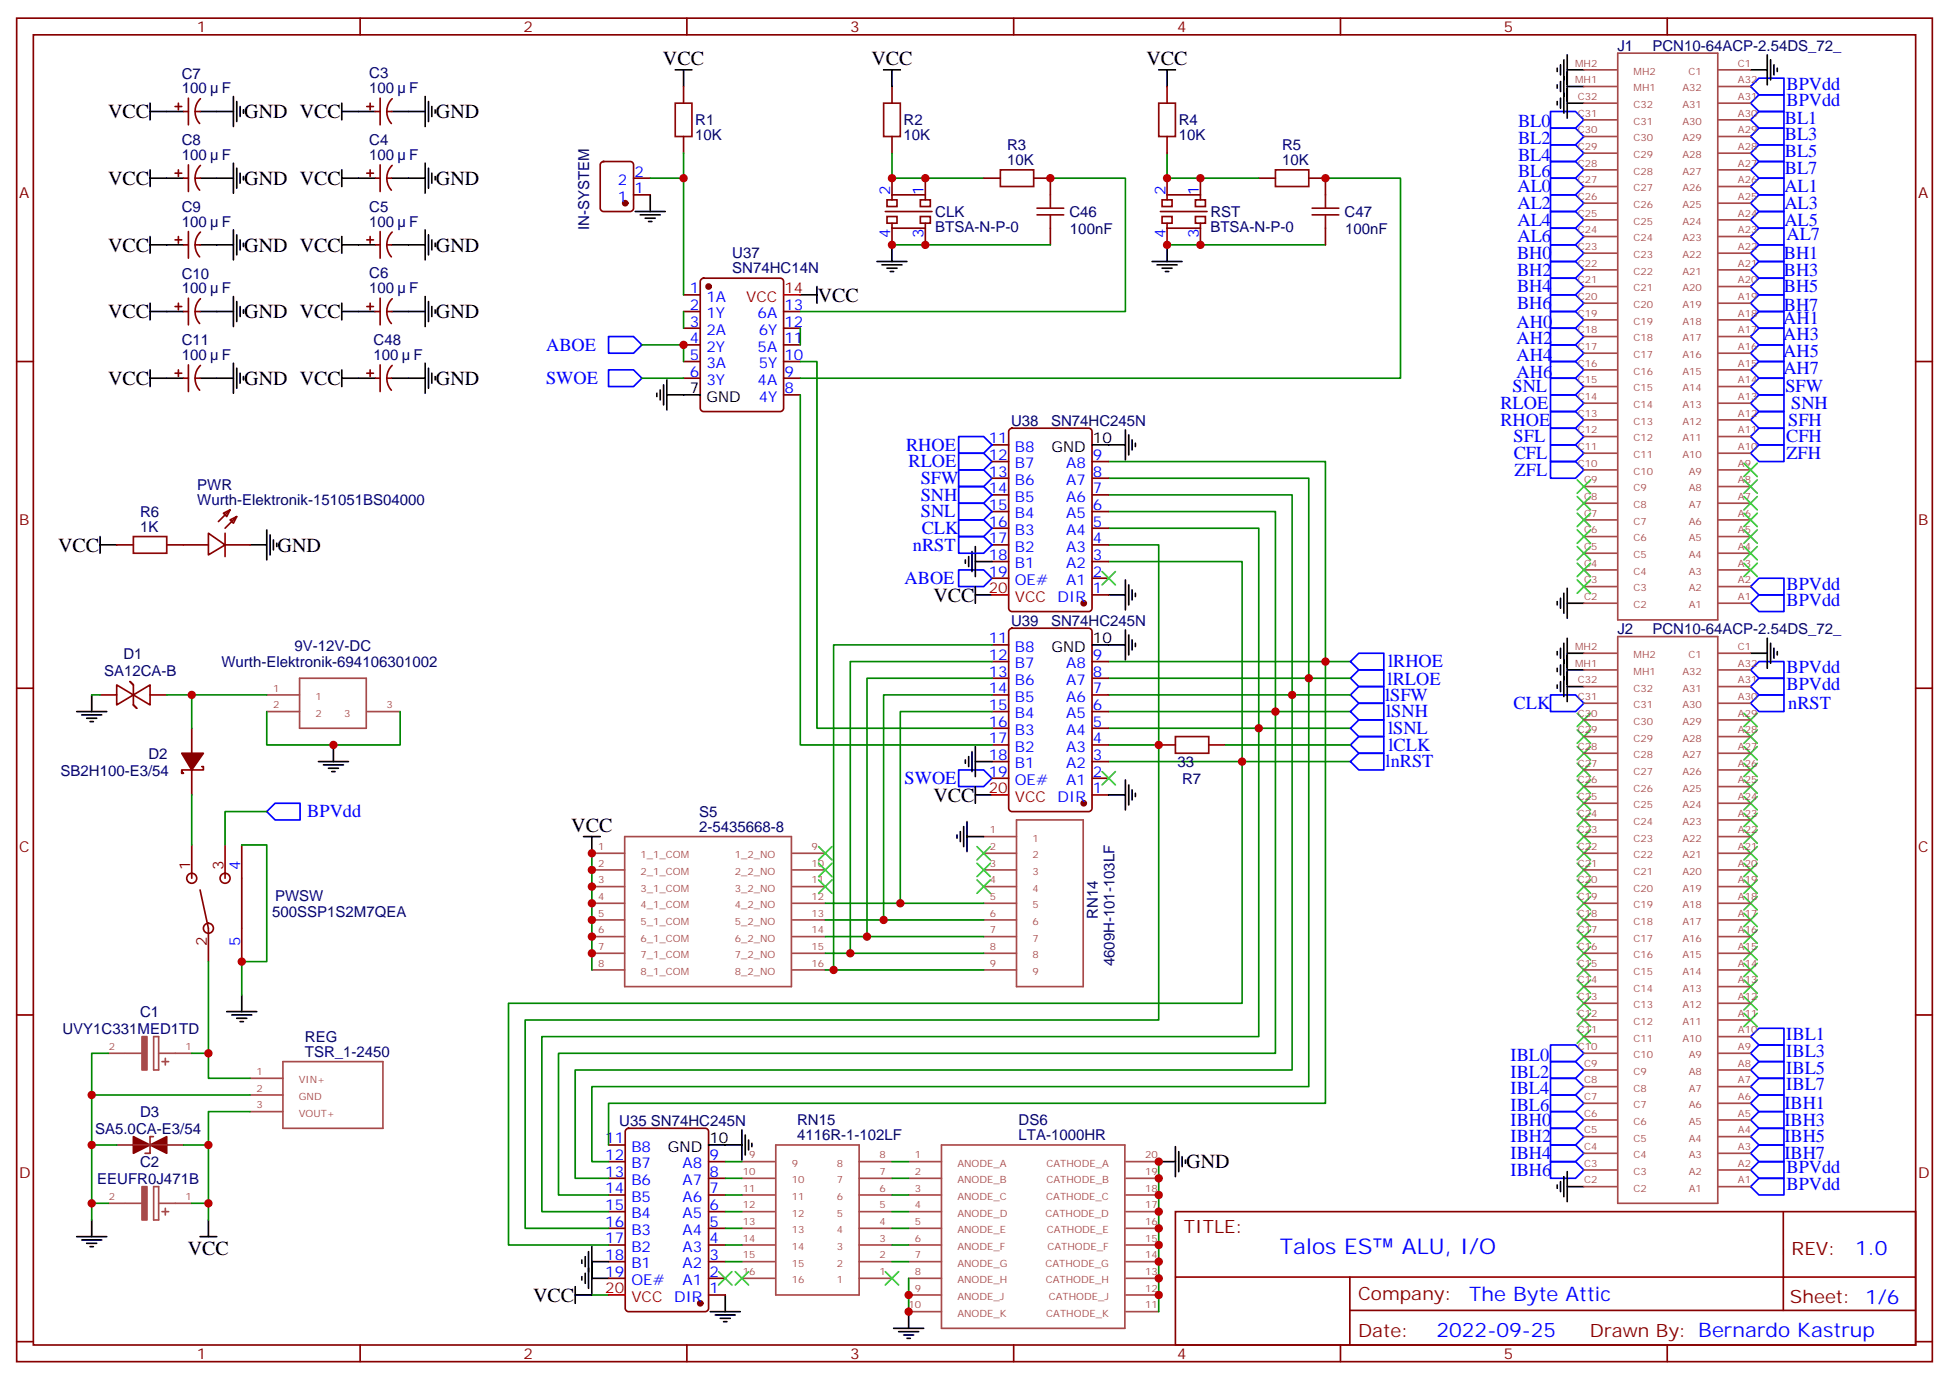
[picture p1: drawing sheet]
<svg xmlns="http://www.w3.org/2000/svg" width="412mm" height="292mm" viewBox="0 0 412 292" stroke-linecap="round" stroke-linejoin="round" font-family="sans-serif">
<defs><g id="words">
<g font-size="4.6" fill="#00f">
<text x="270.8" y="265.5">Talos ES</text>
<text x="296.6" y="265.5">ALU, I/O</text>
</g>
<g font-size="4.2">
<text x="140.3" y="13.7">VCC</text>
<text x="184.4" y="13.7">VCC</text>
<text x="242.6" y="13.7">VCC</text>
<text x="22.9" y="25.1">VCC</text>
<text x="51.7" y="25.1">GND VCC</text>
<text x="92.3" y="25">GND</text>
<text x="22.9" y="39.2">VCC</text>
<text x="51.7" y="39.2">GND VCC</text>
<text x="92.3" y="39.1">GND</text>
<text x="22.9" y="53.3">VCC</text>
<text x="51.7" y="53.3">GND VCC</text>
<text x="92.3" y="53.2">GND</text>
<text x="173" y="63.8">VCC</text>
<text x="22.9" y="67.4">VCC</text>
<text x="51.7" y="67.4">GND VCC</text>
<text x="92.3" y="67.3">GND</text>
<text x="22.9" y="81.5">VCC</text>
<text x="51.7" y="81.5">GND VCC</text>
<text x="92.3" y="81.5">GND</text>
<text x="12.3" y="116.7">VCC</text>
<text x="58.7" y="116.7">GND</text>
<text x="197.5" y="127.3">VCC</text>
<text x="197.5" y="169.7">VCC</text>
<text x="120.9" y="176">VCC</text>
<text x="251" y="247.3">GND</text>
<text x="39.7" y="265.7">VCC</text>
<text x="112.8" y="275.5">VCC</text>
</g>
<g font-size="4.2" fill="#00f">
<text x="392.5" y="265.7">1.0</text>
<text x="310.9" y="275.3">The Byte Attic</text>
<text x="304" y="283.1">2022-09-25</text>
</g>
<g font-size="3.9" fill="#00f">
<text x="378" y="19">BPVdd</text>
<text x="378" y="22.5">BPVdd</text>
<text x="321.2" y="27">BL0</text>
<text x="377.7" y="29.7">BL3</text>
<text x="377.7" y="26.2">BL1</text>
<text x="321.2" y="34">BL4</text>
<text x="321.2" y="30.5">BL2</text>
<text x="377.7" y="33.2">BL5</text>
<text x="321.1" y="40.7">AL0</text>
<text x="321.2" y="37.6">BL6</text>
<text x="377.6" y="40.7">AL1</text>
<text x="377.7" y="36.8">BL7</text>
<text x="321.1" y="47.7">AL4</text>
<text x="321.1" y="44.2">AL2</text>
<text x="377.6" y="47.8">AL5</text>
<text x="377.6" y="44.2">AL3</text>
<text x="321.1" y="51.3">AL6</text>
<text x="378" y="50.7">AL7</text>
<text x="321" y="58.3">BH2</text>
<text x="321" y="54.8">BH0</text>
<text x="377.4" y="58.3">BH3</text>
<text x="377.4" y="54.8">BH1</text>
<text x="321" y="65.4">BH6</text>
<text x="321" y="61.9">BH4</text>
<text x="377.4" y="65.8">BH7</text>
<text x="377.4" y="61.9">BH5</text>
<text x="320.9" y="69.3">AH0</text>
<text x="377.3" y="68.5">AH1</text>
<text x="115.6" y="74.2">ABOE</text>
<text x="320.9" y="76.4">AH4</text>
<text x="320.9" y="72.8">AH2</text>
<text x="377.3" y="75.6">AH5</text>
<text x="377.3" y="72">AH3</text>
<text x="115.6" y="81.3">SWOE</text>
<text x="320" y="83">SNL</text>
<text x="320.9" y="79.9">AH6</text>
<text x="377.3" y="79.1">AH7</text>
<text x="377.8" y="83">SFW</text>
<text x="317.5" y="86.5">RLOE</text>
<text x="379" y="86.6">SNH</text>
<text x="191.7" y="95.4">RHOE</text>
<text x="317.5" y="90.1">RHOE</text>
<text x="320.3" y="93.6">SFL</text>
<text x="377.9" y="93.6">CFH</text>
<text x="378.4" y="90.1">SFH</text>
<text x="192.2" y="98.9">RLOE</text>
<text x="320.3" y="97.1">CFL</text>
<text x="320.5" y="100.7">ZFL</text>
<text x="378" y="97.1">ZFH</text>
<text x="194.8" y="102.4">SFW</text>
<text x="194.8" y="106">SNH</text>
<text x="194.8" y="109.5">SNL</text>
<text x="195" y="113">CLK</text>
<text x="193.2" y="116.5">nRST</text>
<text x="191.4" y="123.6">ABOE</text>
<text x="378" y="124.8">BPVdd</text>
<text x="378" y="128.3">BPVdd</text>
<text x="293.7" y="141.2">lRHOE</text>
<text x="378" y="142.5">BPVdd</text>
<text x="293.1" y="148.4">lSFW</text>
<text x="293.6" y="144.9">lRLOE</text>
<text x="378" y="146">BPVdd</text>
<text x="293.3" y="151.8">lSNH</text>
<text x="293.7" y="155.3">lSNL</text>
<text x="320.3" y="150.1">CLK</text>
<text x="378.4" y="150">nRST</text>
<text x="293.8" y="158.9">lCLK</text>
<text x="191.4" y="165.9">SWOE</text>
<text x="293.2" y="162.4">lnRST</text>
<text x="65" y="173">BPVdd</text>
<text x="378" y="220.2">IBL1</text>
<text x="319.6" y="224.5">IBL0</text>
<text x="378" y="227.3">IBL5</text>
<text x="378" y="223.7">IBL3</text>
<text x="319.6" y="231.6">IBL4</text>
<text x="319.6" y="228.1">IBL2</text>
<text x="378" y="230.8">IBL7</text>
<text x="319.6" y="238.2">IBH0</text>
<text x="319.6" y="235.1">IBL6</text>
<text x="377.6" y="238.3">IBH3</text>
<text x="377.6" y="234.7">IBH1</text>
<text x="319.6" y="245.3">IBH4</text>
<text x="319.6" y="241.8">IBH2</text>
<text x="377.6" y="245.3">IBH7</text>
<text x="377.6" y="241.8">IBH5</text>
<text x="319.6" y="248.8">IBH6</text>
<text x="378" y="251.8">BPVdd</text>
<text x="378" y="248.3">BPVdd</text>
</g>
<g font-size="3.9" fill="#800">
<text x="250.5" y="261">TITLE:</text>
<text x="379.1" y="265.7">REV:</text>
<text x="287.4" y="275.2">Company:</text>
<text x="378.7" y="275.8">Sheet: 1/6</text>
<text x="287.4" y="282.9">Date:</text>
<text x="336.4" y="283">Drawn By: Bernardo Kastrup</text>
</g>
<g font-size="3.2" fill="#800">
<text x="41.6" y="6.8">1</text>
<text x="110.8" y="6.8">2</text>
<text x="179.9" y="6.8">3</text>
<text x="249.1" y="6.8">4</text>
<text x="318.2" y="6.8">5</text>
<text x="4.1" y="41.9">A</text>
<text x="405.9" y="41.9">A</text>
<text x="4.1" y="111.1">B</text>
<text x="405.9" y="111.1">B</text>
<text x="4.1" y="180.2">C</text>
<text x="40.2" y="184.1" transform="rotate(-90 40.2 184.1)">1</text>
<text x="47.3" y="184.1" transform="rotate(-90 47.3 184.1)">3</text>
<text x="405.9" y="180.2">C</text>
<text x="43.7" y="200.2" transform="rotate(-90 43.7 200.2)">2</text>
<text x="4.1" y="249.4">D</text>
<text x="405.9" y="249.4">D</text>
<text x="41.6" y="287.7">1</text>
<text x="110.8" y="287.7">2</text>
<text x="179.9" y="287.7">3</text>
<text x="249.1" y="287.7">4</text>
<text x="318.2" y="287.7">5</text>
</g>
<g font-size="3.2" fill="#000080">
<text x="342.2" y="10.7">J1</text>
<text x="349.6" y="10.7">PCN10-64ACP-2.54DS_72_</text>
<text x="38.5" y="16.6">C7</text>
<text x="78.1" y="16.5">C3</text>
<text x="38.5" y="19.7">100</text>
<text x="46.9" y="19.7">F</text>
<text x="78.1" y="19.7">100</text>
<text x="86.6" y="19.7">F</text>
<text x="147.1" y="29.7">10K</text>
<text x="147.1" y="26.5">R1</text>
<text x="191.2" y="29.7">10K</text>
<text x="191.2" y="26.5">R2</text>
<text x="249.4" y="29.7">10K</text>
<text x="249.4" y="26.5">R4</text>
<text x="38.5" y="33.8">100</text>
<text x="38.5" y="30.7">C8</text>
<text x="46.9" y="33.8">F</text>
<text x="78.1" y="33.8">100</text>
<text x="78.1" y="30.7">C4</text>
<text x="86.6" y="33.8">F</text>
<text x="213.1" y="34.9">10K</text>
<text x="213.1" y="31.7">R3</text>
<text x="271.3" y="34.9">10K</text>
<text x="271.3" y="31.7">R5</text>
<text x="38.5" y="47.9">100</text>
<text x="38.5" y="44.8">C9</text>
<text x="46.9" y="47.9">F</text>
<text x="78.1" y="47.9">100</text>
<text x="78.1" y="44.8">C5</text>
<text x="86.6" y="47.9">F</text>
<text x="197.9" y="46">CLK</text>
<text x="226.3" y="46">C46</text>
<text x="256.1" y="46">RST</text>
<text x="284.5" y="46">C47</text>
<text x="124.7" y="48.7" transform="rotate(-90 124.7 48.7)">IN-SYSTEM</text>
<text x="197.9" y="49.1">BTSA-N-P-0</text>
<text x="226.4" y="49.5">100nF</text>
<text x="256.1" y="49.1">BTSA-N-P-0</text>
<text x="284.6" y="49.5">100nF</text>
<text x="38.5" y="59">C10</text>
<text x="78.1" y="58.9">C6</text>
<text x="154.9" y="57.7">SN74HC14N</text>
<text x="154.9" y="54.6">U37</text>
<text x="38.5" y="62.1">100</text>
<text x="46.9" y="62.1">F</text>
<text x="78.1" y="62.1">100</text>
<text x="86.6" y="62.1">F</text>
<text x="38.5" y="76.2">100</text>
<text x="38.5" y="73.1">C11</text>
<text x="46.9" y="76.2">F</text>
<text x="79" y="76.2">100</text>
<text x="79" y="73.1">C48</text>
<text x="87.5" y="76.2">F</text>
<text x="213.9" y="90.1">U38</text>
<text x="222.4" y="90.1">SN74HC245N</text>
<text x="41.7" y="106.9">Wurth-Elektronik-151051BS04000</text>
<text x="41.7" y="103.7">PWR</text>
<text x="29.6" y="112.5">1K</text>
<text x="29.6" y="109.4">R6</text>
<text x="62.3" y="137.7">9V-12V-DC</text>
<text x="213.9" y="132.4">U39</text>
<text x="222.4" y="132.4">SN74HC245N</text>
<text x="342.2" y="134.2">J2</text>
<text x="349.6" y="134.2">PCN10-64ACP-2.54DS_72_</text>
<text x="22" y="143">SA12CA-B</text>
<text x="26.1" y="139.5">D1</text>
<text x="46.9" y="141.2">Wurth-Elektronik-694106301002</text>
<text x="31.4" y="160.6">D2</text>
<text x="12.8" y="164.2">SB2H100-E3/54</text>
<text x="249.2" y="162.4">33</text>
<text x="250.1" y="165.9">R7</text>
<text x="147.9" y="172.9">S5</text>
<text x="147.9" y="176">2-5435668-8</text>
<text x="58.2" y="190.6">PWSW</text>
<text x="57.6" y="194.1">500SSP1S2M7QEA</text>
<text x="232.3" y="194.5" transform="rotate(-90 232.3 194.5)">RN14</text>
<text x="235.8" y="204.5" transform="rotate(-90 235.8 204.5)">4609H-101-103LF</text>
<text x="29.6" y="215.3">C1</text>
<text x="13.2" y="218.8">UVY1C331MED1TD</text>
<text x="64.5" y="220.5">REG</text>
<text x="64.5" y="223.6">TSR_1-2450</text>
<text x="29.6" y="236.4">D3</text>
<text x="131" y="238.2">U35 SN74HC245N</text>
<text x="168.7" y="238.1">RN15</text>
<text x="215.5" y="238.1">DS6</text>
<text x="20.1" y="240">SA5.0CA-E3/54</text>
<text x="168.6" y="241.3">4116R-1-102LF</text>
<text x="215.5" y="241.3">LTA-1000HR</text>
<text x="20.6" y="250.6">EEUFR0J471B</text>
<text x="29.6" y="247">C2</text>
</g>
<g font-size="3.2" fill="#00f">
<text x="130.7" y="39.1">2</text>
<text x="134.2" y="40.9">1</text>
<text x="134.2" y="37.4">2</text>
<text x="188.4" y="41.2" transform="rotate(-90 188.4 41.2)">2</text>
<text x="195.4" y="41.2" transform="rotate(-90 195.4 41.2)">1</text>
<text x="246.6" y="41.2" transform="rotate(-90 246.6 41.2)">2</text>
<text x="253.6" y="41.2" transform="rotate(-90 253.6 41.2)">1</text>
<text x="130.7" y="42.7">1</text>
<text x="188.4" y="50.3" transform="rotate(-90 188.4 50.3)">4</text>
<text x="195.4" y="50.3" transform="rotate(-90 195.4 50.3)">3</text>
<text x="246.6" y="50.3" transform="rotate(-90 246.6 50.3)">4</text>
<text x="253.6" y="50.3" transform="rotate(-90 253.6 50.3)">3</text>
<text x="146" y="62.1">1</text>
<text x="146" y="65.6">2</text>
<text x="149.5" y="63.8">1A</text>
<text x="166" y="65.6">13</text>
<text x="146" y="69.1">3</text>
<text x="149.5" y="67.3">1Y</text>
<text x="149.5" y="70.9">2A</text>
<text x="160.3" y="67.3">6A</text>
<text x="160.5" y="70.9">6Y</text>
<text x="166" y="69.1">12</text>
<text x="146" y="72.6">4</text>
<text x="146" y="76.2">5</text>
<text x="149.5" y="74.4">2Y</text>
<text x="149.5" y="77.9">3A</text>
<text x="160.3" y="74.4">5A</text>
<text x="160.5" y="77.9">5Y</text>
<text x="166" y="76.2">10</text>
<text x="166" y="72.6">11</text>
<text x="146" y="79.7">6</text>
<text x="149.5" y="81.5">3Y</text>
<text x="160.3" y="81.5">4A</text>
<text x="166" y="83.2">8</text>
<text x="166" y="79.7">9</text>
<text x="160.5" y="85">4Y</text>
<text x="209.2" y="93.8">11</text>
<text x="214.7" y="95.6">B8</text>
<text x="209.2" y="97.3">12</text>
<text x="209.2" y="100.9">13</text>
<text x="214.7" y="99.1">B7</text>
<text x="225.6" y="99.1">A8</text>
<text x="231.2" y="100.9">8</text>
<text x="231.2" y="97.3">9</text>
<text x="209.2" y="104.4">14</text>
<text x="209.2" y="107.9">15</text>
<text x="214.7" y="102.6">B6</text>
<text x="214.7" y="106.2">B5</text>
<text x="225.6" y="106.2">A6</text>
<text x="225.6" y="102.6">A7</text>
<text x="231.2" y="107.9">6</text>
<text x="231.2" y="104.4">7</text>
<text x="209.2" y="111.4">16</text>
<text x="214.7" y="109.7">B4</text>
<text x="214.7" y="113.2">B3</text>
<text x="225.6" y="113.2">A4</text>
<text x="225.6" y="109.7">A5</text>
<text x="231.2" y="111.4">5</text>
<text x="209.2" y="115">17</text>
<text x="209.2" y="118.5">18</text>
<text x="214.7" y="116.7">B2</text>
<text x="225.6" y="116.7">A3</text>
<text x="231.2" y="118.5">3</text>
<text x="231.2" y="115">4</text>
<text x="209.2" y="122">19</text>
<text x="214.7" y="120.3">B1</text>
<text x="214.7" y="123.8">OE#</text>
<text x="225.6" y="123.8">A1</text>
<text x="225.6" y="120.3">A2</text>
<text x="231.2" y="125.6">1</text>
<text x="231.2" y="122">2</text>
<text x="223.8" y="127.3">DIR</text>
<text x="209.2" y="136.1">11</text>
<text x="214.7" y="137.9">B8</text>
<text x="209.2" y="139.7">12</text>
<text x="209.2" y="143.2">13</text>
<text x="214.7" y="141.4">B7</text>
<text x="225.6" y="141.4">A8</text>
<text x="231.2" y="143.2">8</text>
<text x="231.2" y="139.7">9</text>
<text x="209.2" y="146.7">14</text>
<text x="214.7" y="145">B6</text>
<text x="214.7" y="148.5">B5</text>
<text x="225.6" y="148.5">A6</text>
<text x="225.6" y="145">A7</text>
<text x="231.2" y="146.7">7</text>
<text x="209.2" y="150.2">15</text>
<text x="209.2" y="153.8">16</text>
<text x="214.7" y="152">B4</text>
<text x="214.7" y="155.5">B3</text>
<text x="225.6" y="155.5">A4</text>
<text x="225.6" y="152">A5</text>
<text x="231.2" y="153.8">5</text>
<text x="231.2" y="150.2">6</text>
<text x="209.2" y="157.3">17</text>
<text x="209.2" y="160.8">18</text>
<text x="214.7" y="159.1">B2</text>
<text x="225.6" y="159.1">A3</text>
<text x="231.2" y="160.8">3</text>
<text x="231.2" y="157.3">4</text>
<text x="209.2" y="164.4">19</text>
<text x="214.7" y="162.6">B1</text>
<text x="214.7" y="166.1">OE#</text>
<text x="225.6" y="166.1">A1</text>
<text x="225.6" y="162.6">A2</text>
<text x="231.2" y="167.9">1</text>
<text x="231.2" y="164.4">2</text>
<text x="223.8" y="169.7">DIR</text>
<text x="50.8" y="184.1" transform="rotate(-90 50.8 184.1)">4</text>
<text x="50.8" y="200.2" transform="rotate(-90 50.8 200.2)">5</text>
<text x="128.1" y="242">11</text>
<text x="128.1" y="245.5">12</text>
<text x="133.6" y="243.7">B8</text>
<text x="150.1" y="245.5">9</text>
<text x="128.1" y="249">13</text>
<text x="133.6" y="247.3">B7</text>
<text x="133.6" y="250.8">B6</text>
<text x="144.4" y="250.8">A7</text>
<text x="144.4" y="247.3">A8</text>
<text x="150.1" y="249">8</text>
<text x="128.1" y="252.6">14</text>
<text x="128.1" y="256.1">15</text>
<text x="133.6" y="254.3">B5</text>
<text x="133.6" y="257.8">B4</text>
<text x="144.4" y="257.8">A5</text>
<text x="144.4" y="254.3">A6</text>
<text x="150.1" y="256.1">6</text>
<text x="150.1" y="252.6">7</text>
<text x="128.1" y="259.6">16</text>
<text x="128.1" y="263.1">17</text>
<text x="133.6" y="261.4">B3</text>
<text x="144.4" y="261.4">A4</text>
<text x="150.1" y="263.1">4</text>
<text x="150.1" y="259.6">5</text>
<text x="128.1" y="266.7">18</text>
<text x="133.6" y="264.9">B2</text>
<text x="133.6" y="268.4">B1</text>
<text x="144.4" y="268.4">A2</text>
<text x="144.4" y="264.9">A3</text>
<text x="150.1" y="266.7">3</text>
<text x="128.1" y="270.2">19</text>
<text x="133.6" y="272">OE#</text>
<text x="142.6" y="275.5">DIR</text>
<text x="144.4" y="272">A1</text>
<text x="150.1" y="273.7">1</text>
<text x="150.1" y="270.2">2</text>
</g>
<g font-size="3.2" fill="#f00">
<text x="157.9" y="63.8">VCC</text>
<text x="166" y="62.1">14</text>
<text x="209.2" y="125.6">20</text>
<text x="214.7" y="127.3">VCC</text>
<text x="209.2" y="167.9">20</text>
<text x="214.7" y="169.7">VCC</text>
<text x="128.1" y="273.7">20</text>
<text x="133.6" y="275.5">VCC</text>
</g>
<g font-size="3.2">
<text x="146" y="83.2">7</text>
<text x="149.5" y="85">GND</text>
<text x="222.5" y="95.6">GND</text>
<text x="231.2" y="93.8">10</text>
<text x="222.5" y="137.9">GND</text>
<text x="231.2" y="136.1">10</text>
<text x="141.3" y="243.7">GND</text>
<text x="150.1" y="242">10</text>
</g>
<g font-size="2.1" fill="#a54b4b">
<text x="333.3" y="17.6">MH1</text>
<text x="333.3" y="14.1">MH2</text>
<text x="345.7" y="15.8">MH2</text>
<text x="357.3" y="15.8">C1</text>
<text x="367.7" y="17.6">A32</text>
<text x="367.7" y="14.1">C1</text>
<text x="333.9" y="21.1">C32</text>
<text x="345.7" y="22.9">C32</text>
<text x="345.7" y="19.3">MH1</text>
<text x="356" y="22.9">A31</text>
<text x="356" y="19.3">A32</text>
<text x="367.7" y="21.1">A31</text>
<text x="333.9" y="28.2">C30</text>
<text x="333.9" y="24.7">C31</text>
<text x="345.7" y="29.9">C30</text>
<text x="345.7" y="26.4">C31</text>
<text x="356" y="29.9">A29</text>
<text x="356" y="26.4">A30</text>
<text x="367.7" y="28.2">A29</text>
<text x="367.7" y="24.7">A30</text>
<text x="333.9" y="35.3">C28</text>
<text x="333.9" y="31.7">C29</text>
<text x="345.7" y="33.5">C29</text>
<text x="356" y="33.5">A28</text>
<text x="367.7" y="35.3">A27</text>
<text x="367.7" y="31.7">A28</text>
<text x="333.9" y="38.8">C27</text>
<text x="345.7" y="40.5">C27</text>
<text x="345.7" y="37">C28</text>
<text x="356" y="40.5">A26</text>
<text x="356" y="37">A27</text>
<text x="367.7" y="38.8">A26</text>
<text x="333.9" y="45.8">C25</text>
<text x="333.9" y="42.3">C26</text>
<text x="345.7" y="47.6">C25</text>
<text x="345.7" y="44">C26</text>
<text x="356" y="47.6">A24</text>
<text x="356" y="44">A25</text>
<text x="367.7" y="45.8">A24</text>
<text x="367.7" y="42.3">A25</text>
<text x="333.9" y="52.9">C23</text>
<text x="333.9" y="49.4">C24</text>
<text x="345.7" y="51.1">C24</text>
<text x="356" y="51.1">A23</text>
<text x="367.7" y="52.9">A22</text>
<text x="367.7" y="49.4">A23</text>
<text x="333.9" y="59.9">C21</text>
<text x="333.9" y="56.4">C22</text>
<text x="345.7" y="58.2">C22</text>
<text x="345.7" y="54.6">C23</text>
<text x="356" y="58.2">A21</text>
<text x="356" y="54.6">A22</text>
<text x="367.7" y="59.9">A20</text>
<text x="367.7" y="56.4">A21</text>
<text x="333.9" y="63.5">C20</text>
<text x="345.7" y="65.2">C20</text>
<text x="345.7" y="61.7">C21</text>
<text x="356" y="65.2">A19</text>
<text x="356" y="61.7">A20</text>
<text x="367.7" y="63.5">A19</text>
<text x="333.9" y="70.5">C18</text>
<text x="333.9" y="67">C19</text>
<text x="345.7" y="68.7">C19</text>
<text x="356" y="68.7">A18</text>
<text x="367.7" y="70.5">A17</text>
<text x="367.7" y="67">A18</text>
<text x="333.9" y="77.6">C16</text>
<text x="333.9" y="74.1">C17</text>
<text x="345.7" y="75.8">C17</text>
<text x="345.7" y="72.3">C18</text>
<text x="356" y="75.8">A16</text>
<text x="356" y="72.3">A17</text>
<text x="367.7" y="77.6">A15</text>
<text x="367.7" y="74.1">A16</text>
<text x="333.9" y="81.1">C15</text>
<text x="345.7" y="82.8">C15</text>
<text x="345.7" y="79.3">C16</text>
<text x="356" y="82.8">A14</text>
<text x="356" y="79.3">A15</text>
<text x="367.7" y="81.1">A14</text>
<text x="333.9" y="88.2">C13</text>
<text x="333.9" y="84.6">C14</text>
<text x="345.7" y="89.9">C13</text>
<text x="345.7" y="86.4">C14</text>
<text x="356" y="89.9">A12</text>
<text x="356" y="86.4">A13</text>
<text x="367.7" y="88.2">A12</text>
<text x="367.7" y="84.6">A13</text>
<text x="333.9" y="95.2">C11</text>
<text x="333.9" y="91.7">C12</text>
<text x="345.7" y="93.4">C12</text>
<text x="356" y="93.4">A11</text>
<text x="367.7" y="95.2">A10</text>
<text x="367.7" y="91.7">A11</text>
<text x="333.9" y="98.8">C10</text>
<text x="345.7" y="100.5">C10</text>
<text x="345.7" y="97">C11</text>
<text x="356" y="97">A10</text>
<text x="357.3" y="100.5">A9</text>
<text x="367.7" y="98.8">A9</text>
<text x="335.2" y="105.8">C8</text>
<text x="335.2" y="102.3">C9</text>
<text x="345.7" y="107.5">C8</text>
<text x="345.7" y="104">C9</text>
<text x="357.3" y="107.5">A7</text>
<text x="357.3" y="104">A8</text>
<text x="367.7" y="105.8">A7</text>
<text x="367.7" y="102.3">A8</text>
<text x="335.2" y="112.9">C6</text>
<text x="335.2" y="109.3">C7</text>
<text x="345.7" y="111.1">C7</text>
<text x="357.3" y="111.1">A6</text>
<text x="367.7" y="112.9">A5</text>
<text x="367.7" y="109.3">A6</text>
<text x="335.2" y="119.9">C4</text>
<text x="335.2" y="116.4">C5</text>
<text x="345.7" y="118.1">C5</text>
<text x="345.7" y="114.6">C6</text>
<text x="357.3" y="118.1">A4</text>
<text x="357.3" y="114.6">A5</text>
<text x="367.7" y="119.9">A3</text>
<text x="367.7" y="116.4">A4</text>
<text x="335.2" y="123.4">C3</text>
<text x="345.7" y="125.2">C3</text>
<text x="345.7" y="121.7">C4</text>
<text x="357.3" y="125.2">A2</text>
<text x="357.3" y="121.7">A3</text>
<text x="367.7" y="123.4">A2</text>
<text x="335.2" y="127">C2</text>
<text x="345.7" y="128.7">C2</text>
<text x="357.3" y="128.7">A1</text>
<text x="367.7" y="127">A1</text>
<text x="333.3" y="137.6">MH2</text>
<text x="367.7" y="137.6">C1</text>
<text x="333.3" y="141.1">MH1</text>
<text x="345.7" y="142.8">MH1</text>
<text x="345.7" y="139.3">MH2</text>
<text x="356" y="142.8">A32</text>
<text x="357.3" y="139.3">C1</text>
<text x="367.7" y="141.1">A32</text>
<text x="57.8" y="146.4">1</text>
<text x="57.8" y="149.9">2</text>
<text x="66.7" y="148.1">1</text>
<text x="81.8" y="149.9">3</text>
<text x="333.9" y="148.1">C31</text>
<text x="333.9" y="144.6">C32</text>
<text x="345.7" y="149.9">C31</text>
<text x="345.7" y="146.3">C32</text>
<text x="356" y="149.9">A30</text>
<text x="356" y="146.3">A31</text>
<text x="367.7" y="148.1">A30</text>
<text x="367.7" y="144.6">A31</text>
<text x="66.7" y="151.6">2</text>
<text x="72.8" y="151.6">3</text>
<text x="333.9" y="155.2">C29</text>
<text x="333.9" y="151.7">C30</text>
<text x="345.7" y="153.4">C30</text>
<text x="356" y="153.4">A29</text>
<text x="367.7" y="155.2">A28</text>
<text x="367.7" y="151.7">A29</text>
<text x="333.9" y="158.7">C28</text>
<text x="345.7" y="160.5">C28</text>
<text x="345.7" y="156.9">C29</text>
<text x="356" y="160.5">A27</text>
<text x="356" y="156.9">A28</text>
<text x="367.7" y="158.7">A27</text>
<text x="333.9" y="165.8">C26</text>
<text x="333.9" y="162.3">C27</text>
<text x="345.7" y="167.5">C26</text>
<text x="345.7" y="164">C27</text>
<text x="356" y="167.5">A25</text>
<text x="356" y="164">A26</text>
<text x="367.7" y="165.8">A25</text>
<text x="367.7" y="162.3">A26</text>
<text x="333.9" y="172.8">C24</text>
<text x="333.9" y="169.3">C25</text>
<text x="345.7" y="171">C25</text>
<text x="356" y="171">A24</text>
<text x="367.7" y="172.8">A23</text>
<text x="367.7" y="169.3">A24</text>
<text x="126.6" y="179.9">1</text>
<text x="171.7" y="179.9">9</text>
<text x="209.5" y="176.4">1</text>
<text x="209.5" y="179.9">2</text>
<text x="218.4" y="178.1">1</text>
<text x="333.9" y="179.9">C22</text>
<text x="333.9" y="176.4">C23</text>
<text x="345.7" y="178.1">C23</text>
<text x="345.7" y="174.6">C24</text>
<text x="356" y="178.1">A22</text>
<text x="356" y="174.6">A23</text>
<text x="367.7" y="179.9">A21</text>
<text x="367.7" y="176.4">A22</text>
<text x="126.6" y="183.4">2</text>
<text x="135.5" y="181.6">1_1_COM</text>
<text x="135.5" y="185.2">2_1_COM</text>
<text x="155.5" y="181.6">1_2_NO</text>
<text x="155.5" y="185.2">2_2_NO</text>
<text x="171.7" y="183.4">10</text>
<text x="209.5" y="183.4">3</text>
<text x="218.4" y="181.6">2</text>
<text x="218.4" y="185.2">3</text>
<text x="333.9" y="183.4">C21</text>
<text x="345.7" y="185.2">C21</text>
<text x="345.7" y="181.6">C22</text>
<text x="356" y="185.2">A20</text>
<text x="356" y="181.6">A21</text>
<text x="367.7" y="183.4">A20</text>
<text x="126.6" y="186.9">3</text>
<text x="126.6" y="190.5">4</text>
<text x="135.5" y="188.7">3_1_COM</text>
<text x="155.5" y="188.7">3_2_NO</text>
<text x="171.7" y="186.9">11</text>
<text x="171.7" y="190.5">12</text>
<text x="209.5" y="186.9">4</text>
<text x="209.5" y="190.5">5</text>
<text x="218.4" y="188.7">4</text>
<text x="333.9" y="190.5">C19</text>
<text x="333.9" y="186.9">C20</text>
<text x="345.7" y="188.7">C20</text>
<text x="356" y="188.7">A19</text>
<text x="367.7" y="190.5">A18</text>
<text x="367.7" y="186.9">A19</text>
<text x="126.6" y="194">5</text>
<text x="126.6" y="197.5">6</text>
<text x="135.5" y="192.2">4_1_COM</text>
<text x="135.5" y="195.7">5_1_COM</text>
<text x="155.5" y="192.2">4_2_NO</text>
<text x="155.5" y="195.7">5_2_NO</text>
<text x="171.7" y="194">13</text>
<text x="171.7" y="197.5">14</text>
<text x="209.5" y="194">6</text>
<text x="209.5" y="197.5">7</text>
<text x="218.4" y="192.2">5</text>
<text x="218.4" y="195.7">6</text>
<text x="333.9" y="197.5">C17</text>
<text x="333.9" y="194">C18</text>
<text x="345.7" y="195.7">C18</text>
<text x="345.7" y="192.2">C19</text>
<text x="356" y="195.7">A17</text>
<text x="356" y="192.2">A18</text>
<text x="367.7" y="197.5">A16</text>
<text x="367.7" y="194">A17</text>
<text x="126.6" y="201.1">7</text>
<text x="135.5" y="199.3">6_1_COM</text>
<text x="135.5" y="202.8">7_1_COM</text>
<text x="155.5" y="199.3">6_2_NO</text>
<text x="155.5" y="202.8">7_2_NO</text>
<text x="171.7" y="201.1">15</text>
<text x="209.5" y="201.1">8</text>
<text x="218.4" y="199.3">7</text>
<text x="218.4" y="202.8">8</text>
<text x="333.9" y="201.1">C16</text>
<text x="345.7" y="202.8">C16</text>
<text x="345.7" y="199.3">C17</text>
<text x="356" y="202.8">A15</text>
<text x="356" y="199.3">A16</text>
<text x="367.7" y="201.1">A15</text>
<text x="126.6" y="204.6">8</text>
<text x="135.5" y="206.3">8_1_COM</text>
<text x="155.5" y="206.3">8_2_NO</text>
<text x="171.7" y="204.6">16</text>
<text x="209.5" y="204.6">9</text>
<text x="218.4" y="206.3">9</text>
<text x="333.9" y="208.1">C14</text>
<text x="333.9" y="204.6">C15</text>
<text x="345.7" y="209.8">C14</text>
<text x="345.7" y="206.3">C15</text>
<text x="356" y="209.8">A13</text>
<text x="356" y="206.3">A14</text>
<text x="367.7" y="208.1">A13</text>
<text x="367.7" y="204.6">A14</text>
<text x="333.9" y="215.2">C12</text>
<text x="333.9" y="211.6">C13</text>
<text x="345.7" y="213.4">C13</text>
<text x="356" y="213.4">A12</text>
<text x="367.7" y="215.2">A11</text>
<text x="367.7" y="211.6">A12</text>
<text x="333.9" y="218.7">C11</text>
<text x="345.7" y="220.4">C11</text>
<text x="345.7" y="216.9">C12</text>
<text x="356" y="220.4">A10</text>
<text x="356" y="216.9">A11</text>
<text x="367.7" y="218.7">A10</text>
<text x="23" y="222.2">2</text>
<text x="39.2" y="222.2">1</text>
<text x="54.2" y="227.5">1</text>
<text x="333.9" y="222.2">C10</text>
<text x="335.2" y="225.8">C9</text>
<text x="345.7" y="227.5">C9</text>
<text x="345.7" y="224">C10</text>
<text x="357.3" y="227.5">A8</text>
<text x="357.3" y="224">A9</text>
<text x="367.7" y="225.8">A8</text>
<text x="367.7" y="222.2">A9</text>
<text x="54.2" y="231">2</text>
<text x="63.2" y="229.3">VIN+</text>
<text x="63.2" y="232.8">GND</text>
<text x="335.2" y="232.8">C7</text>
<text x="335.2" y="229.3">C8</text>
<text x="345.7" y="231">C8</text>
<text x="357.3" y="231">A7</text>
<text x="367.7" y="232.8">A6</text>
<text x="367.7" y="229.3">A7</text>
<text x="54.2" y="234.6">3</text>
<text x="63.2" y="236.3">VOUT+</text>
<text x="335.2" y="239.9">C5</text>
<text x="335.2" y="236.3">C6</text>
<text x="345.7" y="238.1">C6</text>
<text x="345.7" y="234.5">C7</text>
<text x="357.3" y="238.1">A5</text>
<text x="357.3" y="234.5">A6</text>
<text x="367.7" y="239.9">A4</text>
<text x="367.7" y="236.3">A5</text>
<text x="158.5" y="245.2">9</text>
<text x="186.1" y="245.2">8</text>
<text x="193.6" y="245.2">1</text>
<text x="242.3" y="245.2">20</text>
<text x="335.2" y="243.4">C4</text>
<text x="345.7" y="245.1">C4</text>
<text x="345.7" y="241.6">C5</text>
<text x="357.3" y="245.1">A3</text>
<text x="357.3" y="241.6">A4</text>
<text x="367.7" y="243.4">A3</text>
<text x="157.2" y="248.7">10</text>
<text x="167.5" y="250.4">10</text>
<text x="167.5" y="246.9">9</text>
<text x="177.1" y="250.4">7</text>
<text x="177.1" y="246.9">8</text>
<text x="186.1" y="248.7">7</text>
<text x="193.6" y="248.7">2</text>
<text x="202.6" y="246.9">ANODE_A</text>
<text x="202.6" y="250.4">ANODE_B</text>
<text x="221.4" y="250.4">CATHODE_B</text>
<text x="221.4" y="246.9">CATHODE_A</text>
<text x="242.3" y="248.7">19</text>
<text x="335.2" y="250.4">C2</text>
<text x="335.2" y="246.9">C3</text>
<text x="345.7" y="248.7">C3</text>
<text x="357.3" y="248.7">A2</text>
<text x="367.7" y="250.4">A1</text>
<text x="367.7" y="246.9">A2</text>
<text x="23" y="254">2</text>
<text x="39.2" y="254">1</text>
<text x="157.2" y="255.7">12</text>
<text x="157.2" y="252.2">11</text>
<text x="167.5" y="257.5">12</text>
<text x="167.5" y="253.9">11</text>
<text x="177.1" y="257.5">5</text>
<text x="177.1" y="253.9">6</text>
<text x="186.1" y="255.7">5</text>
<text x="186.1" y="252.2">6</text>
<text x="193.6" y="252.2">3</text>
<text x="193.6" y="255.7">4</text>
<text x="202.6" y="253.9">ANODE_C</text>
<text x="202.6" y="257.5">ANODE_D</text>
<text x="221.2" y="257.5">CATHODE_D</text>
<text x="221.4" y="253.9">CATHODE_C</text>
<text x="242.3" y="252.2">18</text>
<text x="242.3" y="255.7">17</text>
<text x="345.7" y="252.2">C2</text>
<text x="357.3" y="252.2">A1</text>
<text x="157.2" y="262.8">14</text>
<text x="157.2" y="259.3">13</text>
<text x="167.5" y="261">13</text>
<text x="177.1" y="261">4</text>
<text x="186.1" y="262.8">3</text>
<text x="186.1" y="259.3">4</text>
<text x="193.6" y="259.3">5</text>
<text x="193.6" y="262.8">6</text>
<text x="202.6" y="261">ANODE_E</text>
<text x="221.5" y="261">CATHODE_E</text>
<text x="242.3" y="259.3">16</text>
<text x="242.3" y="262.8">15</text>
<text x="157.2" y="269.9">16</text>
<text x="157.2" y="266.3">15</text>
<text x="167.5" y="268.1">15</text>
<text x="167.5" y="264.5">14</text>
<text x="177.1" y="268.1">2</text>
<text x="177.1" y="264.5">3</text>
<text x="186.1" y="269.9">1</text>
<text x="186.1" y="266.3">2</text>
<text x="193.6" y="266.3">7</text>
<text x="193.6" y="269.9">8</text>
<text x="202.6" y="264.5">ANODE_F</text>
<text x="202.6" y="268.1">ANODE_G</text>
<text x="221.2" y="268.1">CATHODE_G</text>
<text x="221.6" y="264.5">CATHODE_F</text>
<text x="242.3" y="266.3">14</text>
<text x="242.3" y="269.9">13</text>
<text x="167.5" y="271.6">16</text>
<text x="177.1" y="271.6">1</text>
<text x="193.6" y="273.4">9</text>
<text x="202.6" y="271.6">ANODE_H</text>
<text x="202.6" y="275.1">ANODE_J</text>
<text x="221.3" y="271.6">CATHODE_H</text>
<text x="221.9" y="275.1">CATHODE_J</text>
<text x="242.3" y="273.4">12</text>
<text x="192.2" y="276.9">10</text>
<text x="202.6" y="278.6">ANODE_K</text>
<text x="221.4" y="278.6">CATHODE_K</text>
<text x="242.3" y="276.9">11</text>
</g>
</g></defs>
<g fill="none" stroke="#870000" stroke-width=".35">
<path d="M3.5 3.8h405.4v284.4h-405.4zM7.1 7.4h398.2v277.3h-398.2zM76.2 3.8v3.6M144.6 18.3v3.5M145.3 3.8v3.6M188.7 18.3v3.5M214.5 3.8v3.6M246.9 18.3v3.5M283.6 3.8v3.6M352.8 3.8v3.6M37 22.5h1.5M37 36.7h1.5"/>
<path d="M37.7 21.8v1.4M37.7 35.9v1.5M38.8 37.7h1.1M38.8 23.6h1.1M39.9 20.8v5.6M39.9 34.9v5.6M41.3 37.7h1M41.3 23.6h1M42.4 20.9a3.8 3.8 0 0 0-.2 5.2M42.4 35a3.8 3.8 0 0 0-.2 5.2M77.6 22.5h1.4M77.6 36.7h1.4"/>
<path d="M78.3 21.8v1.4M78.3 35.9v1.5M79.4 37.7h1M79.4 23.6h1M80.4 20.8v5.6M80.4 34.9v5.6M81.8 37.7h1.1M81.8 23.6h1.1M83 20.9a3.8 3.8 0 0 0-.2 5.2M83 35a3.8 3.8 0 0 0-.2 5.2M127.2 34.4l.5-.2h5.6a.71 .71 0 0 1 .8 .7v9.2a.76 .76 0 0 1-.8 .7h-5.6a.76 .76 0 0 1-.7-.7v-9.2zM134.1 37.7h3.5"/>
<path d="M144.6 28.9v3.5M188.7 28.9v3.5M188.7 37.7v4.6M195.8 37.7v3.5M208.1 37.7h3.6M218.7 37.7h3.5v3.5M246.9 28.9v3.5M246.9 37.7v4.6M254 37.7v3.5M266.3 37.7h3.6M276.9 37.7h3.6v3.5M37 50.8h1.5"/>
<path d="M37.7 50.1v1.4M38.8 51.8h1.1M39.9 49v5.6M41.3 51.8h1M42.4 49.1a3.8 3.8 0 0 0-.2 5.3M77.6 50.8h1.4M78.3 50.1v1.4M79.4 51.8h1M80.4 49v5.6M81.8 51.8h1.1M83 49.1a3.8 3.8 0 0 0-.2 5.3M134.1 41.2h3.5"/>
<path d="M148.4 59.1l.5-.2h16.2a.71 .71 0 0 1 .7 .7v26.8a.76 .76 0 0 1-.7 .7h-16.2a.76 .76 0 0 1-.7-.7v-26.8zM187.3 44.8h9.9M187.7 45.8h2.1v1.4h-2.1zM187.7 42.3h2.1v1.4h-2.1zM188.7 41.2h7.1M188.7 47.2v4.6M188.7 48.3h7.1M194.7 45.8h2.1v1.4h-2.1zM194.7 42.3h2.1v1.4h-2.1zM195.8 41.2v1.1M195.8 47.2v4.6M222.2 48.3v3.5"/>
<path d="M245.5 44.8h9.9M245.9 45.8h2.1v1.4h-2.1zM245.9 42.3h2.1v1.4h-2.1zM246.9 41.2h7.1M246.9 47.2v4.6M246.9 48.3h7.1M252.9 45.8h2.2v1.4h-2.2zM252.9 42.3h2.2v1.4h-2.2zM254 41.2v1.1M254 47.2v4.6M280.5 48.3v3.5M3.5 76.5h3.6"/>
<path d="M37 64.9h1.5M37 79h1.5M37.7 64.2v1.4M37.7 78.3v1.4M38.8 65.9h1.1M39.9 63.1v5.7M39.9 77.2v5.7M41.3 65.9h1M42.4 63.2a3.8 3.8 0 0 0-.2 5.3M42.4 77.3a3.8 3.8 0 0 0-.2 5.3M77.6 64.9h1.4M77.6 79h1.4"/>
<path d="M78.3 64.2v1.4M78.3 78.3v1.4M79.4 65.9h1M80.4 63.1v5.7M80.4 77.2v5.7M81.8 65.9h1.1M83 63.2a3.8 3.8 0 0 0-.2 5.3M83 77.3a3.8 3.8 0 0 0-.2 5.3M144.6 76.5h3.6M144.6 62.4h3.6M144.6 65.9h3.6M144.6 69.5h3.6"/>
<path d="M144.6 73h3.6M165.8 76.5h3.5M165.8 65.9h3.5M165.8 69.5h3.5M165.8 73h3.5M405.3 76.5h3.6M38.8 80h1.1M41.3 80h1M79.4 80h1M81.8 80h1.1M144.6 80h3.6M165.8 80h3.5"/>
<path d="M165.8 83.6h3.5M209.9 97.7h3.5M209.9 94.2h3.5M213.7 90.8l.4-.2h16.3a.71 .71 0 0 1 .7 .7v37.4a.76 .76 0 0 1-.7 .7h-16.3a.76 .76 0 0 1-.7-.7v-37.4zM231.1 97.7h3.5M24.7 115.3h3.5M35.3 115.3h8.8M44.1 112.9l3.5 2.4-3.5 2.1zM47.3 108.6l1.4-.7-.7 1.4zM47.6 112.9v4.9M47.6 115.3h5.3M48.7 110l1.4-.7-.7 1.4z"/>
<path d="M48.7 107.9l-2.5 2.5M50.1 109.3l-2.5 2.5M209.9 118.9h3.5M209.9 115.3h3.5M209.9 111.8h3.5M209.9 108.3h3.5M209.9 104.7h3.5M209.9 101.2h3.5M231.1 118.9h3.5M231.1 115.3h3.5M231.1 111.8h3.5M231.1 108.3h3.5"/>
<path d="M231.1 104.7h3.5M231.1 101.2h3.5M209.9 136.5h3.5M209.9 122.4h3.5M213.7 133.2l.4-.2h16.3a.71 .71 0 0 1 .7 .7v37.4a.76 .76 0 0 1-.7 .7h-16.3a.76 .76 0 0 1-.7-.7v-37.4zM231.1 125.9h3.5M231.1 122.4h3.5M3.5 145.7h3.6M21.2 147.1h3.5M24.7 145l3.5 2.1-3.5 2.1zM28.2 147.1l3.5-2.1v4.2zM28.2 145l-.7-.7 .7 .7"/>
<path d="M28.2 149.2l.7 .7-.7-.7M28.2 145v4.2M31.7 147.1h3.6M40.6 154.1v5.3M209.9 147.1h3.5M209.9 157.7h3.5M209.9 154.1h3.5M209.9 150.6h3.5M209.9 143.5h3.5M209.9 140h3.5M231.1 147.1h3.5M231.1 157.7h3.5"/>
<path d="M231.1 154.1h3.5M231.1 150.6h3.5M231.1 143.5h3.5M231.1 140h3.5M245.2 157.7h3.5M255.8 157.7h3.5M405.3 145.7h3.6M40.6 162.9v5.3M40.6 178.8v7.1M42.7 162.2h.3v.7h-4.5v.8h.3h-.3v-.4M47.6 178.8v7.1M51.2 178.8v7.1"/>
<path d="M209.9 164.7h3.5M209.9 161.2h3.5M231.1 168.2h3.5M231.1 164.7h3.5M231.1 161.2h3.5M42.3 188.3l1.8 8.2v7M51.2 196.5v7M3.5 214.8h3.6M405.3 214.8h3.6M132.5 239l.5-.2h16.2a.71 .71 0 0 1 .7 .7v37.4a.76 .76 0 0 1-.7 .7h-16.2a.76 .76 0 0 1-.7-.7v-37.4zM128.8 260h3.5M128.8 256.4h3.5"/>
<path d="M128.8 252.9h3.5M128.8 249.4h3.5M128.8 245.9h3.5M128.8 242.3h3.5M149.9 260h3.6M149.9 256.4h3.6M149.9 252.9h3.6M149.9 249.4h3.6M149.9 245.9h3.6M248.7 256.4h156.6v28.3h-156.6zM377.3 256.5v20.8M128.8 270.5h3.5"/>
<path d="M128.8 267h3.5M128.8 263.5h3.5M149.9 274.1h3.6M149.9 270.5h3.6M149.9 267h3.6M149.9 263.5h3.6M248.7 270.3h156.5M285.6 277.3h119.6M285.6 270.3v14.1M3.5 284h3.6M76.2 284.7v3.5M145.3 284.7v3.5"/>
<path d="M214.5 284.7v3.5M283.6 284.7v3.5M352.8 284.7v3.5M405.3 284h3.6"/>
<circle cx="40.6" cy="185.9" r="1.06"/>
<circle cx="44.1" cy="196.5" r="1.06"/>
<circle cx="47.6" cy="185.9" r="1.06"/>
</g>
<g fill="none" stroke="#a64a4a" stroke-width=".35">
<path d="M335.1 18.3h7M335.1 14.8h7M342.3 11.3h21.2v119.9h-21.2zM363.5 18.3h6.9M363.5 14.8h6.9M335.1 39.5h7M335.1 35.9h7M335.1 32.4h7M335.1 28.9h7M335.1 25.4h7M335.1 21.8h7M363.5 39.5h6.9"/>
<path d="M363.5 35.9h6.9M363.5 32.4h6.9M363.5 28.9h6.9M363.5 25.4h6.9M363.5 21.8h6.9M335.1 57.1h7M335.1 53.6h7M335.1 50.1h7M335.1 46.5h7M335.1 43h7M363.5 57.1h6.9M363.5 53.6h6.9"/>
<path d="M363.5 50.1h6.9M363.5 46.5h6.9M363.5 43h6.9M335.1 78.3h7M335.1 74.8h7M335.1 71.2h7M335.1 67.7h7M335.1 64.2h7M335.1 60.6h7M363.5 78.3h6.9M363.5 74.8h6.9M363.5 71.2h6.9"/>
<path d="M363.5 67.7h6.9M363.5 64.2h6.9M363.5 60.6h6.9M335.1 99.4h7M335.1 95.9h7M335.1 92.4h7M335.1 88.9h7M335.1 85.3h7M335.1 81.8h7M363.5 99.4h6.9M363.5 95.9h6.9M363.5 92.4h6.9"/>
<path d="M363.5 88.9h6.9M363.5 85.3h6.9M363.5 81.8h6.9M335.1 117.1h7M335.1 113.6h7M335.1 110h7M335.1 106.5h7M335.1 103h7M363.5 117.1h6.9M363.5 113.6h6.9M363.5 110h6.9M363.5 106.5h6.9"/>
<path d="M363.5 103h6.9M335.1 127.7h7M335.1 124.1h7M335.1 120.6h7M335.1 138.3h7M342.3 134.7h21.2v120h-21.2zM363.5 127.7h6.9M363.5 124.1h6.9M363.5 120.6h6.9M363.5 138.3h6.9M56.4 147.1h7M56.4 150.6h7"/>
<path d="M63.4 143.5h14.1v10.6h-14.1zM77.7 150.6h7M335.1 159.4h7M335.1 155.9h7M335.1 152.4h7M335.1 148.8h7M335.1 145.3h7M335.1 141.8h7M363.5 159.4h6.9M363.5 155.9h6.9M363.5 152.4h6.9M363.5 148.8h6.9"/>
<path d="M363.5 145.3h6.9M363.5 141.8h6.9M132.2 177.1h35.3v31.7h-35.3zM208.1 177.1h7M215.1 173.5h14.1v35.3h-14.1zM335.1 177.1h7M335.1 173.5h7M335.1 170h7M335.1 166.5h7M335.1 162.9h7M363.5 177.1h6.9M363.5 173.5h6.9"/>
<path d="M363.5 170h6.9M363.5 166.5h6.9M363.5 162.9h6.9M125.2 180.6h7M125.2 184.1h7M125.2 187.6h7M125.2 191.2h7M125.2 194.7h7M125.2 198.2h7M167.7 180.6h6.9M167.7 184.1h6.9M167.7 187.6h6.9"/>
<path d="M167.7 191.2h6.9M167.7 194.7h6.9M167.7 198.2h6.9M208.1 180.6h7M208.1 184.1h7M208.1 187.6h7M208.1 191.2h7M208.1 194.7h7M208.1 198.2h7M335.1 180.6h7M335.1 184.1h7M335.1 187.6h7"/>
<path d="M335.1 191.2h7M335.1 194.7h7M335.1 198.2h7M363.5 180.6h6.9M363.5 184.1h6.9M363.5 187.6h6.9M363.5 191.2h6.9M363.5 194.7h6.9M363.5 198.2h6.9M32.5 219.4h1.1v7h-1.1zM125.2 201.8h7M125.2 205.3h7"/>
<path d="M167.7 201.8h6.9M167.7 205.3h6.9M208.1 201.8h7M208.1 205.3h7M335.1 219.4h7M335.1 208.8h7M335.1 201.8h7M335.1 205.3h7M335.1 215.9h7M335.1 212.3h7M363.5 219.4h6.9M363.5 208.8h6.9"/>
<path d="M363.5 201.8h6.9M363.5 205.3h6.9M363.5 215.9h6.9M363.5 212.3h6.9M22.9 222.9h3.5M26.5 222.9h3.5M33.6 222.9h7M34.3 224.7h1.4M35 224v1.4M52.9 228.2h7M52.9 231.7h7M52.9 235.3h7"/>
<path d="M59.9 224.7h21.1v14.1h-21.1zM335.1 226.4h7M335.1 222.9h7M335.1 237h7M335.1 233.5h7M335.1 230h7M363.5 226.4h6.9M363.5 222.9h6.9M363.5 237h6.9M363.5 233.5h6.9M363.5 230h6.9M22.9 254.7h3.5"/>
<path d="M26.5 254.7h3.5M32.5 251.1h1.1v7.1h-1.1zM33.6 254.7h7M34.3 256.4h1.4M35 255.7v1.4M157 256.4h6.9M157 260h6.9M157 252.9h6.9M157 249.4h6.9M157 245.9h6.9M164.2 242.3h17.6v31.8h-17.6zM181.8 256.4h6.9"/>
<path d="M181.8 260h6.9M181.8 252.9h6.9M181.8 249.4h6.9M181.8 245.9h6.9M192.3 256.4h6.9M192.3 260h6.9M192.3 252.9h6.9M192.3 249.4h6.9M192.3 245.9h6.9M199.2 242.3h38.8v38.8h-38.8zM238.2 256.4h7M238.2 260h7"/>
<path d="M238.2 252.9h7M238.2 249.4h7M238.2 245.9h7M335.1 251.1h7M335.1 247.6h7M335.1 244.1h7M335.1 240.6h7M363.5 251.1h6.9M363.5 247.6h6.9M363.5 244.1h6.9M363.5 240.6h6.9M157 270.5h6.9"/>
<path d="M157 267h6.9M157 263.5h6.9M181.8 270.5h6.9M181.8 267h6.9M181.8 263.5h6.9M192.3 274.1h6.9M192.3 270.5h6.9M192.3 267h6.9M192.3 263.5h6.9M192.3 277.6h6.9M238.2 274.1h7M238.2 270.5h7"/>
<path d="M238.2 267h7M238.2 263.5h7M238.2 277.6h7"/>
</g>
<g fill="#a64a4a" stroke="#a64a4a" stroke-width=".35">
<path d="M30 219.4h1.1v7h-1.1z"/>
<path d="M30 251.1h1.1v7.1h-1.1z"/>
</g>
<g fill="#870000" stroke="#870000" stroke-width=".35">
<path d="M38.5 159.4h4.5l-2.4 3.5z"/>
<path d="M28.2 240.6l3.5 1.7-3.5 1.8z"/>
<path d="M31.7 242.3l3.6-1.7v3.5z"/>
<circle cx="132.3" cy="43" r=".53"/>
<circle cx="149.9" cy="60.6" r=".53"/>
<circle cx="229.3" cy="170" r=".53"/>
<circle cx="229.3" cy="127.7" r=".53"/>
<circle cx="148.2" cy="275.8" r=".53"/>
</g>
<path d="M51.2 185.9v10.6" fill="none" stroke="#600" stroke-width=".35"/>
<g fill="none" stroke="#008700" stroke-width=".35">
<path d="M137.6 37.7h7v24.7M144.6 32.4v5.3M188.7 32.4v5.3h19.4M222.2 37.7h15.9v28.2h-68.8M246.9 32.4v5.3h19.4M280.5 37.7h15.8v42.3h-127M188.7 51.8h33.5M246.9 51.8h33.6M135.8 73h8.8v3.5M144.6 65.9v3.6M169.3 76.5h3.6v77.6h37M169.3 69.5v3.5"/>
<path d="M135.8 80h8.8M169.3 83.6v74.1h40.6M234.6 97.7h45.9v42.3h-45.9M234.6 101.2h42.3v42.3h-42.3M234.6 104.7h38.8v42.4h-38.8M234.6 108.3h35.3v42.3h-35.3M234.6 111.8h31.7v42.3h-31.7M234.6 115.3h10.6v42.4h-10.6M234.6 118.9h28.2v42.3h-28.2M209.9 136.5h-33.5v68.8M19.4 147.1h1.8M35.3 147.1h5.3"/>
<path d="M56.4 150.6v7.1h28.3v-7.1M56.4 147.1h-15.8v7M209.9 150.6h-19.4v40.6M209.9 147.1h-22.9v47.6M209.9 143.5h-26.5v54.7M209.9 140h-30v61.8M245.2 157.7v58.2h-134.1v44.1h17.7M259.3 157.7h26.5M285.8 140h-5.3v93.5h-151.7v8.8M285.8 143.5h-8.9v86.5h-151.7v15.9h3.6M285.8 147.1h-12.4v79.3h-151.7v23h7.1M285.8 150.6h-15.9v72.3h-151.7v30h10.6"/>
<path d="M285.8 154.1h-19.5v65.3h-151.6v37h14.1M40.6 168.2v10.6M51.2 178.8h5.2v24.7h-5.2v7.1M56.4 171.8h-8.8v7M285.8 161.2h-23v51.1h-155.2v51.2h21.2M125.2 180.6v24.7M174.6 191.2h33.5M174.6 194.7h33.5M174.6 198.2h33.5M44.1 203.5v19.4M174.6 201.8h33.5M174.6 205.3h33.5"/>
<path d="M19.4 231.7h33.5M22.9 222.9h-3.5v35.3M40.6 222.9h3.5v5.3h8.8M52.9 235.3h-8.8v22.9M19.4 254.7h3.5M19.4 242.3h5.3M38.8 242.3h5.3M40.6 254.7h3.5M153.5 245.9h3.5M153.5 249.4h3.5M153.5 252.9h3.5M153.5 256.4h3.5"/>
<path d="M153.5 260h3.5M188.7 245.9h3.6M188.7 249.4h3.6M188.7 252.9h3.6M188.7 256.4h3.6M188.7 260h3.6M245.2 245.9v31.7M125.2 274.1h3.6M153.5 263.5h3.5M153.5 267h3.5M188.7 263.5h3.6M188.7 267h3.6"/>
<path d="M192.3 270.5v7.1"/>
</g>
<g fill="none" stroke="#000" stroke-width=".35">
<path d="M142.9 14.8h3.5M144.6 14.8v3.5M187 14.8h3.5M188.7 14.8v3.5M245.2 14.8h3.5M246.9 14.8v3.5M329.5 14.4v.7M329.5 18v.7M330.2 13.7v2.1M330.2 17.3v2.1M330.9 12.7v11.3M331.6 14.8h3.5"/>
<path d="M331.6 11.6v13.4M331.6 18.3h3.5M370.4 14.8h3.5M373.9 11.6v6.4M374.6 12.7v4.2M375.4 13.7v2.1M376.1 14.4v.7M31.7 23.6h7.1M31.7 21.8v3.6M31.7 35.9v3.6M31.7 37.7h7.1M42.3 23.6h7.1"/>
<path d="M42.3 37.7h7.1M49.4 20.4v6.4M49.4 34.5v6.4M50.1 21.5v4.2M50.1 35.6v4.2M50.8 22.5v2.2M50.8 36.7v2.1M51.5 23.2v.8M51.5 37.4v.7M72.3 23.6h7.1M72.3 21.8v3.6M72.3 35.9v3.6"/>
<path d="M72.3 37.7h7.1M82.9 23.6h7.1M82.9 37.7h7.1M90 20.4v6.4M90 34.5v6.4M90.7 21.5v4.2M90.7 35.6v4.2M91.4 22.5v2.2M91.4 36.7v2.1M92.1 23.2v.8M92.1 37.4v.7M329.5 21.5v.7"/>
<path d="M330.2 20.8v2.1M331.6 21.8h3.5M31.7 50.1v3.5M31.7 51.8h7.1M42.3 51.8h7.1M49.4 48.6v6.4M50.1 49.7v4.2M50.8 50.8v2.1M51.5 51.5v.7M72.3 50.1v3.5M72.3 51.8h7.1M82.9 51.8h7.1"/>
<path d="M90 48.6v6.4M90.7 49.7v4.2M91.4 50.8v2.1M92.1 51.5v.7M134.4 44.8h6.4M135.5 45.5h4.2M136.5 46.2h2.1M137.2 46.9h.7M137.6 41.2v3.6M185.6 55.4h6.3M186.6 56.1h4.3M187.7 56.8h2.1"/>
<path d="M188.4 57.5h.7M188.7 51.8v3.6M243.8 55.4h6.3M244.8 56.1h4.3M245.9 56.8h2.1M246.6 57.5h.7M246.9 51.8v3.6M31.7 64.2v3.5M31.7 78.3v3.5M31.7 65.9h7.1M42.3 65.9h7.1M49.4 62.8v6.3"/>
<path d="M49.4 76.9v6.3M50.1 63.8v4.3M50.1 77.9v4.3M50.8 64.9v2.1M50.8 79v2.1M51.5 65.6v.7M51.5 79.7v.7M72.3 64.2v3.5M72.3 78.3v3.5M72.3 65.9h7.1M82.9 65.9h7.1M90 62.8v6.3"/>
<path d="M90 76.9v6.3M90.7 63.8v4.3M90.7 77.9v4.3M91.4 64.9v2.1M91.4 79v2.1M92.1 65.6v.7M92.1 79.7v.7M169.3 62.4h3.6M172.9 60.6v3.6M31.7 80h7.1M42.3 80h7.1M72.3 80h7.1"/>
<path d="M82.9 80h7.1M139 83.2v.7M139.7 82.5v2.1M140.4 81.5v4.2M141.1 83.6h7.1M141.1 80.4v6.3M231.1 94.2h7M238.1 91v6.3M238.8 92v4.3M239.5 93.1v2.1M240.2 93.8v.7M21.2 115.3h3.5"/>
<path d="M21.2 113.6v3.5M52.9 115.3h3.5M56.4 112.1v6.4M57.1 113.2v4.2M57.9 114.3v2.1M58.6 115v.7M204.3 118.5v.7M205 117.8v2.1M205.7 116.7v4.3M206.4 115.7v6.3M206.4 118.9h3.5M206.4 125.9h3.5"/>
<path d="M206.4 124.1v3.6M231.1 136.5h7M234.6 125.9h3.5M238.1 122.7v6.4M238.1 133.3v6.4M238.8 123.8v4.2M238.8 134.4v4.2M239.5 124.8v2.2M239.5 135.4v2.1M240.2 125.6v.7M240.2 136.1v.7M329.5 127.3v.7"/>
<path d="M329.5 137.9v.7M330.2 126.6v2.1M330.2 137.2v2.1M330.9 125.6v4.2M330.9 136.1v11.3M331.6 127.7h3.5M331.6 124.5v6.3M331.6 135.1v13.4M331.6 138.3h3.5M370.4 138.3h3.5M373.9 135.1v6.3M374.6 136.1v4.3"/>
<path d="M375.4 137.2v2.1M376.1 137.9v.7M16.2 150.6h6.4M17.3 151.3h4.2M18.3 152h2.2M19 152.7h.8M19.4 147.1v3.5M70.6 157.7v3.5M205.7 159.1v4.2M206.4 158v6.4M329.5 141.4v.7M329.5 145v.7"/>
<path d="M330.2 140.7v2.1M330.2 144.3v2.1M331.6 141.8h3.5M331.6 145.3h3.5M67.4 161.2h6.3M68.4 161.9h4.3M69.5 162.6h2.1M70.2 163.3h.7M123.5 177.1h3.5M125.2 177.1v3.5M202.5 176.7v.7M203.2 176v2.1"/>
<path d="M203.9 174.9v4.3M204.3 160.8v.7M204.6 177.1h3.5M204.6 173.9v6.3M205 160.1v2.1M206.4 161.2h3.5M206.4 166.5v3.5M206.4 168.2h3.5M234.6 168.2h3.5M238.1 165.1v6.3M238.8 166.1v4.3M239.5 167.2v2.1"/>
<path d="M240.2 167.9v.7M48 214.1h6.3M49 214.8h4.3M50.1 215.5h2.1M50.8 216.2h.7M51.2 210.6v3.5M157 239.1v6.4M19.4 258.2v3.5M44.1 258.2v3.5M149.9 242.3h7.1M157.7 240.2v4.2M158.4 241.3v2.1"/>
<path d="M159.1 242v.7M245.2 245.9h3.5M248.7 242.7v6.3M249.4 243.7v4.3M250.1 244.8v2.1M250.8 245.5v.7M329.5 250.8v.7M330.2 250.1v2.1M330.9 249v4.3M331.6 248v6.3M331.6 251.1h3.5M16.2 261.7h6.4"/>
<path d="M17.3 262.4h4.2M18.3 263.1h2.2M19 263.8h.8M42.3 261.7h3.6M121.7 274.1h3.5M121.7 272.3v3.5M123.1 266.7v.7M123.1 270.2v.7M123.8 266v2.1M123.8 269.5v2.1M124.5 264.9v7.8M125.2 263.8v9.9"/>
<path d="M125.2 270.5h3.6M125.2 267h3.6M150.3 277.6h6.3M151.3 278.3h4.3M152.4 279h2.1M153.1 279.7h.7M153.5 274.1v3.5M192.3 277.6v3.5M189.1 281.1h6.3M190.1 281.8h4.3M191.2 282.5h2.1M191.9 283.2h.7"/>
</g>
<path d="M24.7 242.3h14.1M32.5 240.6h-.8v3.5h-1" fill="none" stroke="#8c2424" stroke-width=".35"/>
<g fill="none" stroke="#00f" stroke-width=".35">
<path d="M370.4 18.3l1.8-1.8h5.3v3.6h-5.3zM328.1 37.7h5.3l1.7 1.8-1.7 1.7h-5.3zM328.1 34.2h5.3l1.7 1.7-1.7 1.8h-5.3zM328.1 30.7h5.3l1.7 1.7-1.7 1.8h-5.3zM328.1 27.1h5.3l1.7 1.8-1.7 1.8h-5.3zM328.1 23.6h5.3l1.7 1.8-1.7 1.7h-5.3zM370.4 39.5l1.8-1.8h5.3v3.5h-5.3zM370.4 35.9l1.8-1.7h5.3v3.5h-5.3zM370.4 32.4l1.8-1.7h5.3v3.5h-5.3zM370.4 28.9l1.8-1.8h5.3v3.6h-5.3zM370.4 25.4l1.8-1.8h5.3v3.5h-5.3zM370.4 21.8l1.8-1.7h5.3v3.5h-5.3z"/>
<path d="M328.1 58.9h5.3l1.7 1.7-1.7 1.8h-5.3zM328.1 55.4h5.3l1.7 1.7-1.7 1.8h-5.3zM328.1 51.8h5.3l1.7 1.8-1.7 1.8h-5.3zM328.1 48.3h5.3l1.7 1.8-1.7 1.7h-5.3zM328.1 44.8h5.3l1.7 1.7-1.7 1.8h-5.3zM328.1 41.2h5.3l1.7 1.8-1.7 1.8h-5.3zM370.4 53.6l1.8-1.8h5.3v3.6h-5.3zM370.4 50.1l1.8-1.8h5.3v3.5h-5.3zM370.4 46.5l1.8-1.7h5.3v3.5h-5.3zM370.4 43l1.8-1.8h5.3v3.6h-5.3zM372.2 55.4h5.3v3.5h-5.3l-1.8-1.8zM128.8 78.3h5.3l1.7 1.7-1.7 1.8h-5.3z"/>
<path d="M128.8 71.2h5.3l1.7 1.8-1.7 1.8h-5.3zM328.1 62.4h5.3l1.7 1.8-1.7 1.7h-5.3zM328.1 76.5h5.3l1.7 1.8-1.7 1.7h-5.3zM328.1 73h5.3l1.7 1.8-1.7 1.7h-5.3zM328.1 69.5h5.3l1.7 1.7-1.7 1.8h-5.3zM328.1 65.9h5.3l1.7 1.8-1.7 1.8h-5.3zM370.4 60.6l1.8-1.7h5.3v3.5h-5.3zM370.4 78.3l1.8-1.8h5.3v3.5h-5.3zM370.4 74.8l1.8-1.8h5.3v3.5h-5.3zM370.4 71.2l1.8-1.7h5.3v3.5h-5.3zM370.4 67.7l1.8-1.8h5.3v3.6h-5.3zM372.2 62.4h5.3v3.5h-5.3l-1.8-1.7z"/>
<path d="M202.8 95.9h5.3l1.8 1.8-1.8 1.7h-5.3zM202.8 99.4h5.3l1.8 1.8-1.8 1.8h-5.3zM202.8 92.4h5.3l1.8 1.8-1.8 1.7h-5.3zM328.1 90.6h5.3l1.7 1.8-1.7 1.8h-5.3zM328.1 94.2h5.3l1.7 1.7-1.7 1.8h-5.3zM328.1 97.7h5.3l1.7 1.7-1.7 1.8h-5.3zM328.1 80h5.3l1.7 1.8-1.7 1.8h-5.3zM328.1 87.1h5.3l1.7 1.8-1.7 1.7h-5.3zM328.1 83.6h5.3l1.7 1.7-1.7 1.8h-5.3zM370.4 92.4l1.8-1.8h5.3v3.6h-5.3zM370.4 95.9l1.8-1.7h5.3v3.5h-5.3zM370.4 88.9l1.8-1.8h5.3v3.5h-5.3z"/>
<path d="M370.4 85.3l1.8-1.7h5.3v3.5h-5.3zM372.2 80h5.3v3.6h-5.3l-1.8-1.8zM202.8 106.5h5.3l1.8 1.8-1.8 1.7h-5.3zM202.8 103h5.3l1.8 1.7-1.8 1.8h-5.3zM202.8 110h5.3l1.8 1.8-1.8 1.8h-5.3zM202.8 113.6h5.3l1.8 1.7-1.8 1.8h-5.3zM202.8 120.6h5.3l1.8 1.8-1.8 1.7h-5.3zM287.5 138.3h5.3v3.5h-5.3l-1.7-1.8zM370.4 127.7l1.8-1.8h5.3v3.5h-5.3zM370.4 124.1l1.8-1.7h5.3v3.5h-5.3zM287.5 145.3h5.3v3.5h-5.3l-1.7-1.7zM287.5 141.8h5.3v3.5h-5.3l-1.7-1.8z"/>
<path d="M287.5 152.4h5.3v3.5h-5.3l-1.7-1.8zM287.5 148.8h5.3v3.6h-5.3l-1.7-1.8zM287.5 155.9h5.3v3.5h-5.3l-1.7-1.7zM328.1 147.1h5.3l1.7 1.7-1.7 1.8h-5.3zM370.4 148.8l1.8-1.7h5.3v3.5h-5.3zM370.4 141.8l1.8-1.8h5.3v3.5h-5.3zM370.4 145.3l1.8-1.8h5.3v3.6h-5.3zM56.4 171.8l1.8-1.8h5.3v3.5h-5.3zM202.8 162.9h5.3l1.8 1.8-1.8 1.8h-5.3zM285.8 161.2l1.7-1.8h5.3v3.5h-5.3zM372.2 217.6h5.3v3.6h-5.3l-1.8-1.8zM328.1 238.8h5.3l1.7 1.8-1.7 1.7h-5.3z"/>
<path d="M328.1 235.3h5.3l1.7 1.7-1.7 1.8h-5.3zM328.1 231.7h5.3l1.7 1.8-1.7 1.8h-5.3zM328.1 228.2h5.3l1.7 1.8-1.7 1.7h-5.3zM328.1 224.7h5.3l1.7 1.7-1.7 1.8h-5.3zM328.1 221.2h5.3l1.7 1.7-1.7 1.8h-5.3zM370.4 237l1.8-1.7h5.3v3.5h-5.3zM370.4 233.5l1.8-1.8h5.3v3.6h-5.3zM370.4 222.9l1.8-1.7h5.3v3.5h-5.3zM372.2 228.2h5.3v3.5h-5.3l-1.8-1.7zM372.2 224.7h5.3v3.5h-5.3l-1.8-1.8zM328.1 245.9h5.3l1.7 1.7-1.7 1.8h-5.3zM328.1 242.3h5.3l1.7 1.8-1.7 1.8h-5.3z"/>
<path d="M370.4 244.1l1.8-1.8h5.3v3.6h-5.3zM370.4 240.6l1.8-1.8h5.3v3.5h-5.3zM370.4 251.1l1.8-1.7h5.3v3.5h-5.3zM370.4 247.6l1.8-1.7h5.3v3.5h-5.3z"/>
</g>
<g fill="none" stroke="#a10000" stroke-width=".35">
<path d="M142.9 21.8h3.5v7.1h-3.5zM187 21.8h3.5v7.1h-3.5zM211.7 35.9h7v3.6h-7zM245.2 21.8h3.5v7.1h-3.5zM269.9 35.9h7v3.6h-7zM219.4 44.1h5.7M219.4 45.5h5.7M222.2 41.2v2.9M222.2 45.5v2.8M277.6 44.1h5.7M277.6 45.5h5.7M280.5 41.2v2.9"/>
<path d="M280.5 45.5v2.8M28.2 113.6h7.1v3.5h-7.1zM248.7 155.9h7.1v3.5h-7.1z"/>
</g>
<path d="M165.8 62.4h3.5M209.9 125.9h3.5M209.9 168.2h3.5M128.8 274.1h3.5" fill="none" stroke="#f00" stroke-width=".35"/>
<g fill="none" stroke="#3c3" stroke-width=".35">
<path d="M369 98l2.8 2.9M371.8 98l-2.8 2.9M333.7 101.6l2.8 2.8M333.7 105.1l2.8 2.8M333.7 108.6l2.8 2.8M333.7 112.1l2.8 2.9M333.7 115.7l2.8 2.8M333.7 119.2l2.8 2.8M336.5 101.6l-2.8 2.8M336.5 105.1l-2.8 2.8M336.5 108.6l-2.8 2.8M336.5 112.1l-2.8 2.9"/>
<path d="M336.5 115.7l-2.8 2.8M336.5 119.2l-2.8 2.8M369 101.6l2.8 2.8M369 105.1l2.8 2.8M369 108.6l2.8 2.8M369 112.1l2.8 2.9M369 115.7l2.8 2.8M369 119.2l2.8 2.8M371.8 115.7l-2.8 2.8M371.8 119.2l-2.8 2.8M371.8 101.6l-2.8 2.8M371.8 105.1l-2.8 2.8"/>
<path d="M371.8 108.6l-2.8 2.8M371.8 112.1l-2.8 2.9M233.2 121l2.8 2.8M236 121l-2.8 2.8M333.7 122.7l2.8 2.9M336.5 122.7l-2.8 2.9M333.7 151l2.8 2.8M333.7 154.5l2.8 2.8M333.7 158l2.8 2.8M336.5 151l-2.8 2.8M336.5 154.5l-2.8 2.8M336.5 158l-2.8 2.8"/>
<path d="M369 154.5l2.8 2.8M369 158l2.8 2.8M369 151l2.8 2.8M371.8 151l-2.8 2.8M371.8 154.5l-2.8 2.8M371.8 158l-2.8 2.8M173.2 179.2l2.8 2.8M176 179.2l-2.8 2.8M206.7 179.2l2.8 2.8M209.5 179.2l-2.8 2.8M233.2 163.3l2.8 2.8M236 163.3l-2.8 2.8"/>
<path d="M333.7 168.6l2.8 2.8M333.7 172.1l2.8 2.8M333.7 175.6l2.8 2.9M333.7 179.2l2.8 2.8M333.7 161.5l2.8 2.9M333.7 165.1l2.8 2.8M336.5 168.6l-2.8 2.8M336.5 172.1l-2.8 2.8M336.5 175.6l-2.8 2.9M336.5 179.2l-2.8 2.8M336.5 161.5l-2.8 2.9M336.5 165.1l-2.8 2.8"/>
<path d="M369 161.5l2.8 2.9M369 165.1l2.8 2.8M369 168.6l2.8 2.8M369 172.1l2.8 2.8M369 175.6l2.8 2.9M369 179.2l2.8 2.8M371.8 161.5l-2.8 2.9M371.8 165.1l-2.8 2.8M371.8 168.6l-2.8 2.8M371.8 175.6l-2.8 2.9M371.8 179.2l-2.8 2.8M371.8 172.1l-2.8 2.8"/>
<path d="M173.2 182.7l2.8 2.8M173.2 186.2l2.8 2.9M176 182.7l-2.8 2.8M176 186.2l-2.8 2.9M206.7 182.7l2.8 2.8M206.7 186.2l2.8 2.9M209.5 182.7l-2.8 2.8M209.5 186.2l-2.8 2.9M333.7 182.7l2.8 2.8M333.7 186.2l2.8 2.9M333.7 189.8l2.8 2.8M333.7 193.3l2.8 2.8"/>
<path d="M333.7 196.8l2.8 2.8M336.5 182.7l-2.8 2.8M336.5 186.2l-2.8 2.9M336.5 189.8l-2.8 2.8M336.5 193.3l-2.8 2.8M336.5 196.8l-2.8 2.8M369 182.7l2.8 2.8M369 186.2l2.8 2.9M369 189.8l2.8 2.8M369 193.3l2.8 2.8M369 196.8l2.8 2.8M371.8 182.7l-2.8 2.8"/>
<path d="M371.8 186.2l-2.8 2.9M371.8 189.8l-2.8 2.8M371.8 193.3l-2.8 2.8M371.8 196.8l-2.8 2.8M333.7 200.3l2.8 2.9M333.7 203.9l2.8 2.8M333.7 207.4l2.8 2.8M333.7 210.9l2.8 2.8M333.7 214.5l2.8 2.8M333.7 218l2.8 2.8M336.5 200.3l-2.8 2.9M336.5 203.9l-2.8 2.8"/>
<path d="M336.5 207.4l-2.8 2.8M336.5 210.9l-2.8 2.8M336.5 214.5l-2.8 2.8M336.5 218l-2.8 2.8M369 200.3l2.8 2.9M369 203.9l2.8 2.8M369 207.4l2.8 2.8M369 210.9l2.8 2.8M369 214.5l2.8 2.8M371.8 200.3l-2.8 2.9M371.8 203.9l-2.8 2.8M371.8 207.4l-2.8 2.8"/>
<path d="M371.8 210.9l-2.8 2.8M371.8 214.5l-2.8 2.8M152 269.1l2.9 2.9M154.9 269.1l-2.9 2.9M155.6 269.1l2.8 2.9M158.4 269.1l-2.8 2.9M187.3 269.1l2.8 2.9M190.1 269.1l-2.8 2.9"/>
</g>
<g fill="#c00">
<circle cx="19.4" cy="231.7" r=".88"/>
<circle cx="19.4" cy="254.7" r=".88"/>
<circle cx="44.1" cy="254.7" r=".88"/>
<circle cx="44.1" cy="242.3" r=".88"/>
<circle cx="19.4" cy="242.3" r=".88"/>
<circle cx="70.6" cy="157.7" r=".88"/>
<circle cx="44.1" cy="222.9" r=".88"/>
<circle cx="40.6" cy="147.1" r=".88"/>
<circle cx="222.3" cy="37.7" r=".88"/>
<circle cx="280.5" cy="37.7" r=".88"/>
<circle cx="144.6" cy="37.7" r=".88"/>
<circle cx="144.6" cy="73" r=".88"/>
<circle cx="190.5" cy="191.2" r=".88"/>
<circle cx="187" cy="194.7" r=".88"/>
<circle cx="183.4" cy="198.2" r=".88"/>
<circle cx="179.9" cy="201.8" r=".88"/>
<circle cx="176.4" cy="205.3" r=".88"/>
<circle cx="51.2" cy="203.5" r=".88"/>
<circle cx="125.2" cy="184.1" r=".88"/>
<circle cx="125.2" cy="187.6" r=".88"/>
<circle cx="125.2" cy="191.2" r=".88"/>
<circle cx="125.2" cy="194.7" r=".88"/>
<circle cx="125.2" cy="198.2" r=".88"/>
<circle cx="125.2" cy="201.8" r=".88"/>
<circle cx="125.2" cy="180.6" r=".88"/>
<circle cx="280.5" cy="140" r=".88"/>
<circle cx="276.9" cy="143.5" r=".88"/>
<circle cx="273.4" cy="147.1" r=".88"/>
<circle cx="269.9" cy="150.6" r=".88"/>
<circle cx="266.3" cy="154.1" r=".88"/>
<circle cx="245.2" cy="157.7" r=".88"/>
<circle cx="245.2" cy="249.4" r=".88"/>
<circle cx="245.2" cy="252.9" r=".88"/>
<circle cx="245.2" cy="256.4" r=".88"/>
<circle cx="245.2" cy="260" r=".88"/>
<circle cx="245.2" cy="263.5" r=".88"/>
<circle cx="245.2" cy="267" r=".88"/>
<circle cx="245.2" cy="270.5" r=".88"/>
<circle cx="245.2" cy="274.1" r=".88"/>
<circle cx="262.8" cy="161.2" r=".88"/>
<circle cx="245.2" cy="245.9" r=".88"/>
<circle cx="188.7" cy="51.8" r=".88"/>
<circle cx="195.8" cy="51.8" r=".88"/>
<circle cx="188.7" cy="37.7" r=".88"/>
<circle cx="195.8" cy="37.7" r=".88"/>
<circle cx="246.9" cy="51.8" r=".88"/>
<circle cx="254" cy="51.8" r=".88"/>
<circle cx="246.9" cy="37.7" r=".88"/>
<circle cx="254" cy="37.7" r=".88"/>
<circle cx="192.3" cy="277.6" r=".88"/>
<circle cx="192.3" cy="274.1" r=".88"/>
</g>
<use href="#words"/>
</svg>
